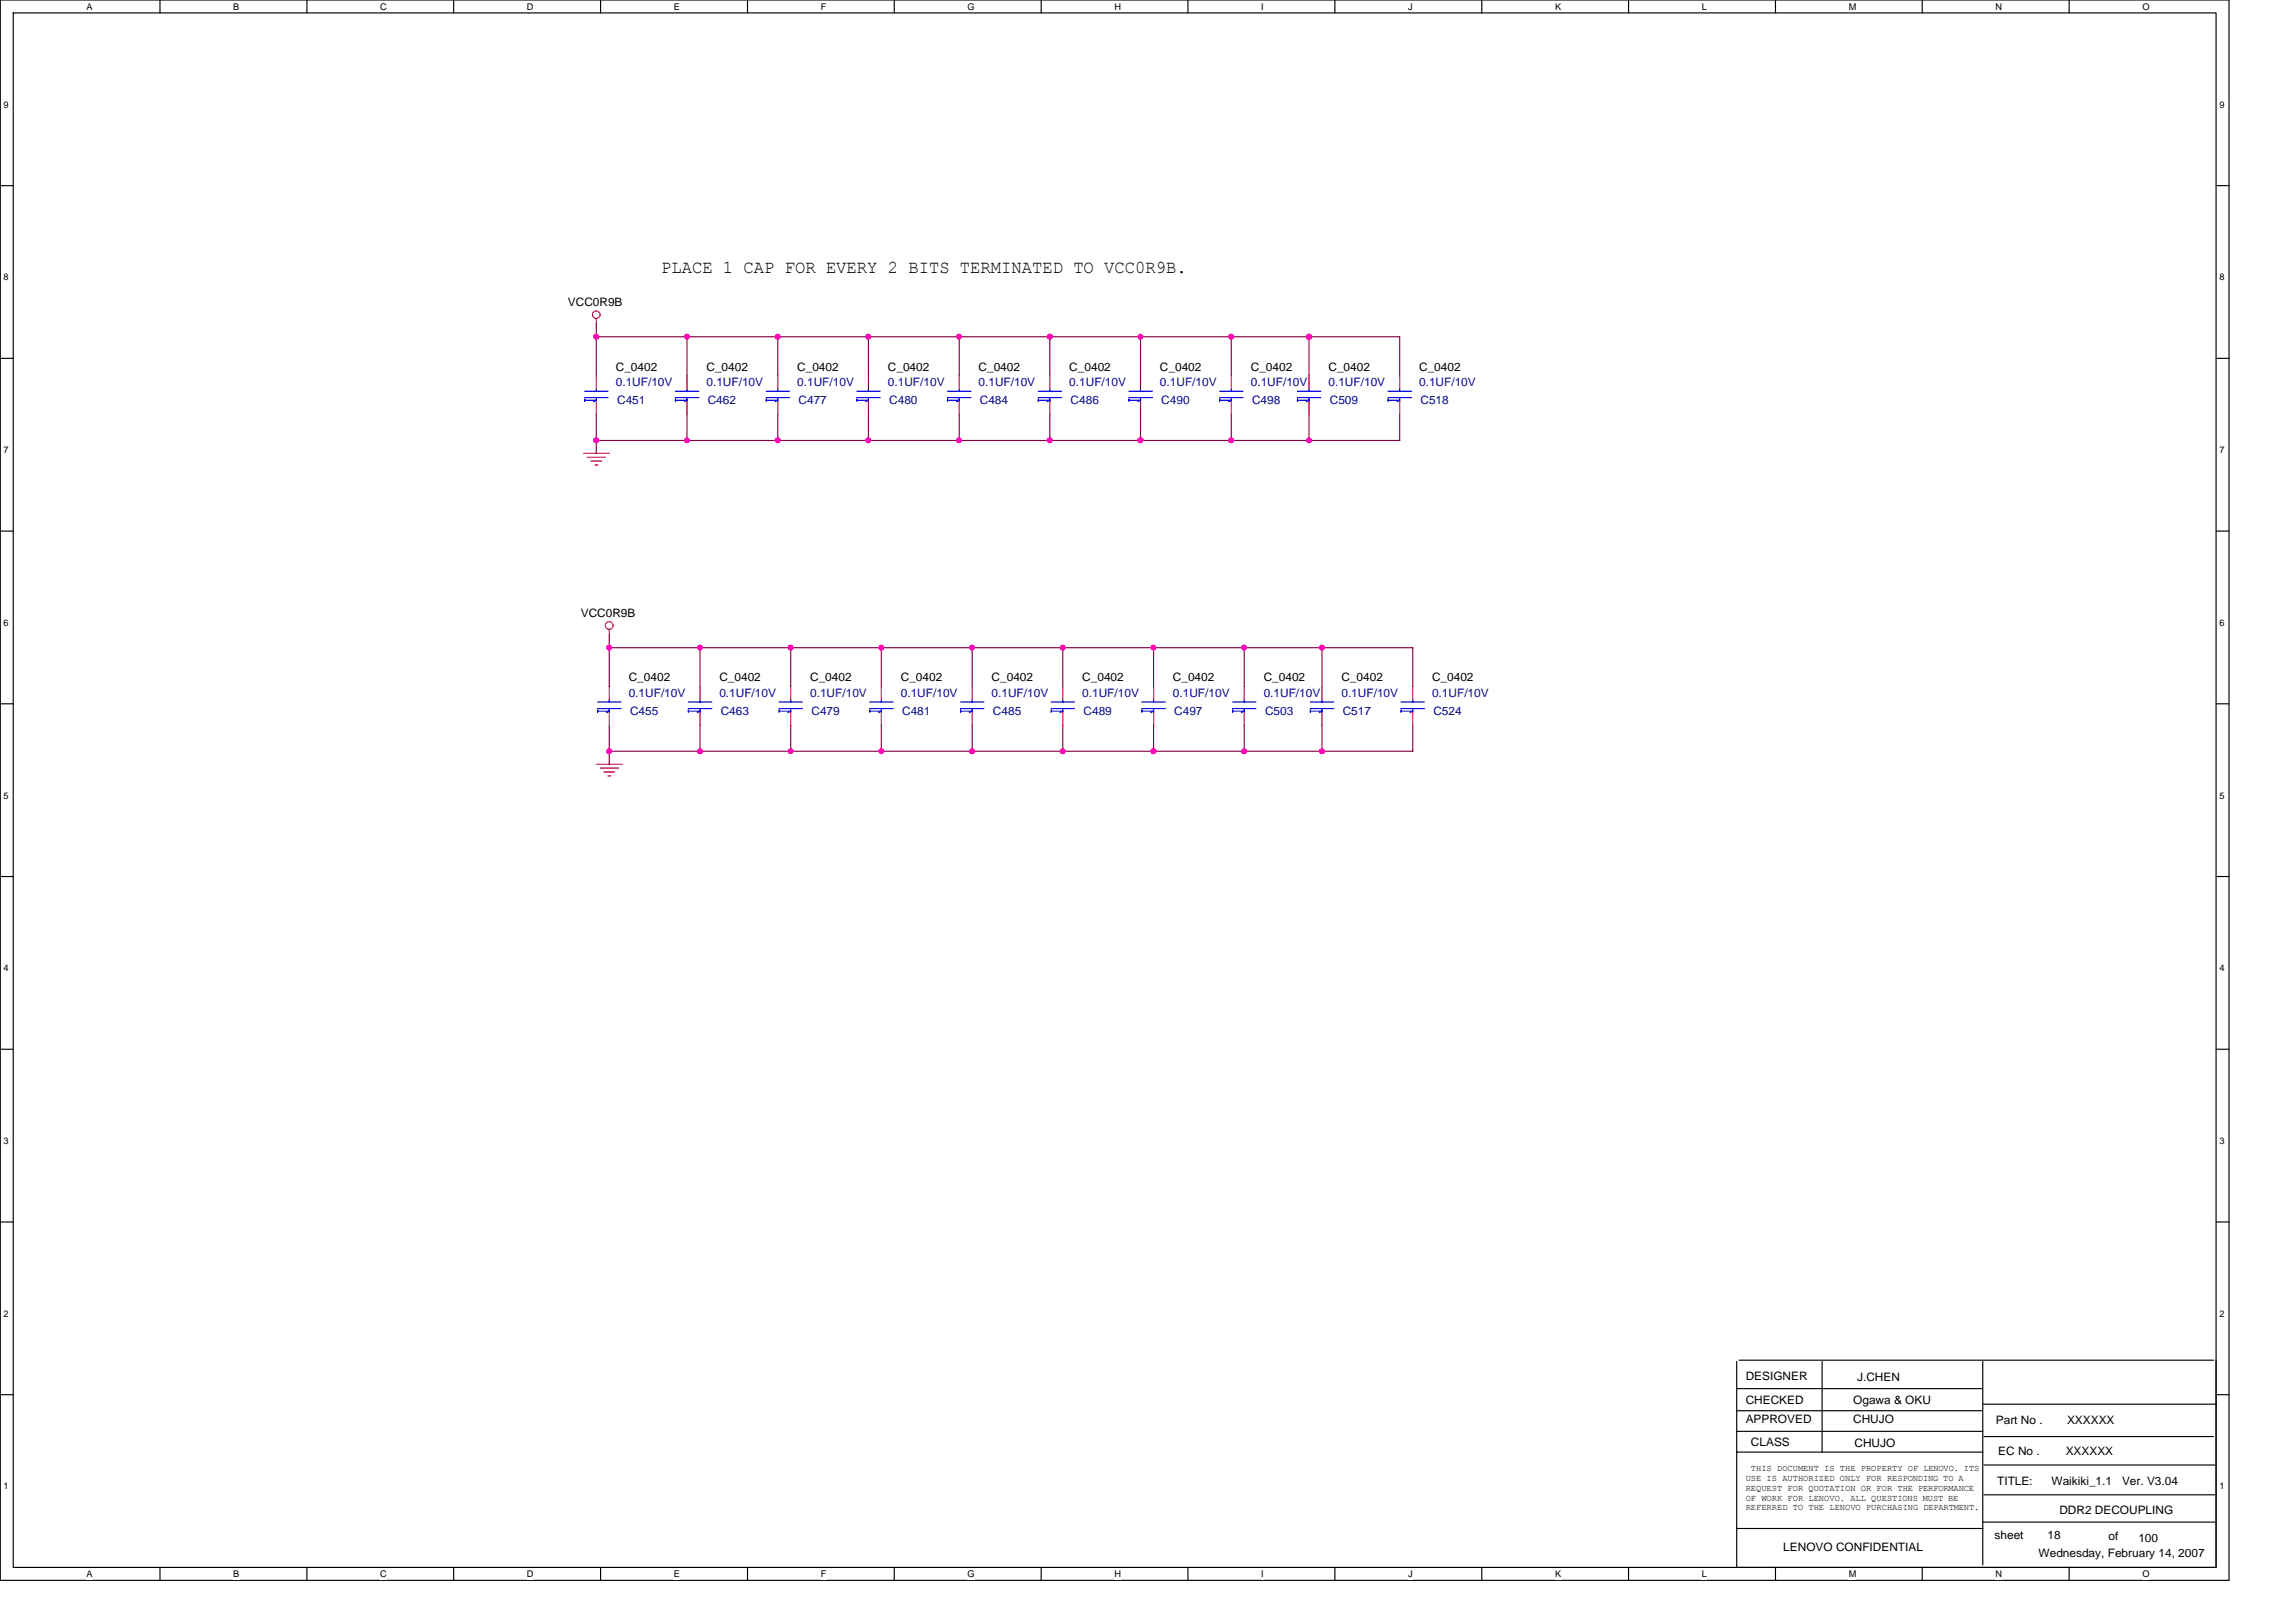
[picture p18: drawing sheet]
<svg xmlns="http://www.w3.org/2000/svg" width="297mm" height="210mm" viewBox="0 0 297 210" stroke-linecap="round" stroke-linejoin="round" font-family="sans-serif">
<defs><g id="words">
<text font-size="2.3" x="85.5" y="35.4">PLACE 1 CAP FOR EVERY 2 BITS TERMINATED TO VCC0R9B.</text>
<g font-size="1.5">
<text x="73.5" y="39.6">VCC0R9B</text>
<text x="79.7" y="48">C_0402</text>
<text x="91.4" y="48">C_0402</text>
<text x="103.1" y="48">C_0402</text>
<text x="114.9" y="48">C_0402</text>
<text x="126.6" y="48">C_0402</text>
<text x="138.3" y="48">C_0402</text>
<text x="150.1" y="48">C_0402</text>
<text x="161.8" y="48">C_0402</text>
<text x="171.9" y="48">C_0402</text>
<text x="183.6" y="48">C_0402</text>
<text x="75.1" y="79.8">VCC0R9B</text>
<text x="81.3" y="88.2">C_0402</text>
<text x="93.1" y="88.2">C_0402</text>
<text x="104.8" y="88.2">C_0402</text>
<text x="116.5" y="88.2">C_0402</text>
<text x="128.3" y="88.2">C_0402</text>
<text x="140" y="88.2">C_0402</text>
<text x="151.7" y="88.2">C_0402</text>
<text x="163.5" y="88.2">C_0402</text>
<text x="173.5" y="88.2">C_0402</text>
<text x="185.3" y="88.2">C_0402</text>
<text x="225.8" y="178.5">DESIGNER</text>
<text x="240.3" y="178.7">J.CHEN</text>
<text x="225.8" y="181.7">CHECKED</text>
<text x="225.8" y="184.1">APPROVED</text>
<text x="239.8" y="181.7">Ogawa &amp; OKU</text>
<text x="239.8" y="184.1">CHUJO</text>
<text x="258.2" y="184.3">Part No .</text>
<text x="267.4" y="184.3">XXXXXX</text>
<text x="226.5" y="187.1">CLASS</text>
<text x="239.9" y="187.3">CHUJO</text>
<text x="258.5" y="188.3">EC No .</text>
<text x="267.2" y="188.3">XXXXXX</text>
<text x="258.4" y="192.1">TITLE:</text>
<text x="265.4" y="192.1">Waikiki_1.1</text>
<text x="266.4" y="196">DDR2 DECOUPLING</text>
<text x="274.5" y="192.1">Ver. V3.04</text>
<text x="230.7" y="200.7">LENOVO CONFIDENTIAL</text>
<text x="258" y="199.2">sheet</text>
<text x="263.7" y="201.5">Wednesday, February 14, 2007</text>
<text x="264.9" y="199.2">18</text>
<text x="272.8" y="199.3">of</text>
<text x="276.6" y="199.5">100</text>
</g>
<g font-size="1.5" fill="#000080">
<text x="79.7" y="50">0.1UF/10V</text>
<text x="79.8" y="52.3">C451</text>
<text x="91.4" y="50">0.1UF/10V</text>
<text x="91.6" y="52.3">C462</text>
<text x="103.1" y="50">0.1UF/10V</text>
<text x="103.3" y="52.3">C477</text>
<text x="114.9" y="50">0.1UF/10V</text>
<text x="115" y="52.3">C480</text>
<text x="126.6" y="50">0.1UF/10V</text>
<text x="126.8" y="52.3">C484</text>
<text x="138.3" y="50">0.1UF/10V</text>
<text x="138.5" y="52.3">C486</text>
<text x="150.1" y="50">0.1UF/10V</text>
<text x="150.2" y="52.3">C490</text>
<text x="161.8" y="50">0.1UF/10V</text>
<text x="162" y="52.3">C498</text>
<text x="171.9" y="50">0.1UF/10V</text>
<text x="172" y="52.3">C509</text>
<text x="183.6" y="50">0.1UF/10V</text>
<text x="183.8" y="52.3">C518</text>
<text x="81.3" y="90.2">0.1UF/10V</text>
<text x="81.5" y="92.5">C455</text>
<text x="93.1" y="90.2">0.1UF/10V</text>
<text x="93.2" y="92.5">C463</text>
<text x="104.8" y="90.2">0.1UF/10V</text>
<text x="105" y="92.5">C479</text>
<text x="116.5" y="90.2">0.1UF/10V</text>
<text x="116.7" y="92.5">C481</text>
<text x="128.3" y="90.2">0.1UF/10V</text>
<text x="128.5" y="92.5">C485</text>
<text x="140" y="90.2">0.1UF/10V</text>
<text x="140.2" y="92.5">C489</text>
<text x="151.7" y="90.2">0.1UF/10V</text>
<text x="151.9" y="92.5">C497</text>
<text x="163.5" y="90.2">0.1UF/10V</text>
<text x="163.7" y="92.5">C503</text>
<text x="173.5" y="90.2">0.1UF/10V</text>
<text x="173.7" y="92.5">C517</text>
<text x="185.3" y="90.2">0.1UF/10V</text>
<text x="185.4" y="92.5">C524</text>
</g>
<g font-size="1.2">
<text x="11.2" y="1.3">A</text>
<text x="30.2" y="1.3">B</text>
<text x="49.2" y="1.3">C</text>
<text x="68.2" y="1.3">D</text>
<text x="87.2" y="1.3">E</text>
<text x="106.2" y="1.3">F</text>
<text x="125.2" y="1.3">G</text>
<text x="144.2" y="1.3">H</text>
<text x="163.2" y="1.3">I</text>
<text x="182.2" y="1.3">J</text>
<text x="201.2" y="1.3">K</text>
<text x="220.2" y="1.3">L</text>
<text x="239.2" y="1.3">M</text>
<text x="258.2" y="1.3">N</text>
<text x="277.2" y="1.3">O</text>
<text x=".5" y="13.9">9</text>
<text x="287.1" y="13.9">9</text>
<text x=".5" y="36.3">8</text>
<text x="287.1" y="36.3">8</text>
<text x=".5" y="58.6">7</text>
<text x="287.1" y="58.6">7</text>
<text x=".5" y="81">6</text>
<text x="287.1" y="81">6</text>
<text x=".5" y="103.3">5</text>
<text x="287.1" y="103.3">5</text>
<text x=".5" y="125.7">4</text>
<text x="287.1" y="125.7">4</text>
<text x=".5" y="148">3</text>
<text x="287.1" y="148">3</text>
<text x=".5" y="170.4">2</text>
<text x="287.1" y="170.4">2</text>
<text x="225.8" y="191.6">USE IS AUTHORIZED ONLY FOR RESPONDING TO A</text>
<text x="226.5" y="190.4">THIS DOCUMENT IS THE PROPERTY OF LENOVO. ITS</text>
<text x=".5" y="192.7">1</text>
<text x="225.8" y="192.9">REQUEST FOR QUOTATION OR FOR THE PERFORMANCE</text>
<text x="225.8" y="194.2">OF WORK FOR LENOVO. ALL QUESTIONS MUST BE</text>
<text x="225.8" y="195.5">REFERRED TO THE LENOVO PURCHASING DEPARTMENT.</text>
<text x="287.1" y="192.7">1</text>
<text x="11.2" y="204.1">A</text>
<text x="30.2" y="204.1">B</text>
<text x="49.2" y="204.1">C</text>
<text x="68.2" y="204.1">D</text>
<text x="87.2" y="204.1">E</text>
<text x="106.2" y="204.1">F</text>
<text x="125.2" y="204.1">G</text>
<text x="144.2" y="204.1">H</text>
<text x="163.2" y="204.1">I</text>
<text x="182.2" y="204.1">J</text>
<text x="201.2" y="204.1">K</text>
<text x="220.2" y="204.1">L</text>
<text x="239.2" y="204.1">M</text>
<text x="258.2" y="204.1">N</text>
<text x="277.2" y="204.1">O</text>
</g>
</g></defs>
<path d="M0 0h288.4v204.5h-288.4zM1.7 1.7h285v201.1h-285z" fill="none" stroke="#000" stroke-width=".15"/>
<g fill="#fff">
<path d="M11.2 .2h.8v1.3h-.8z"/>
<path d="M11.2 203h.8v1.4h-.8z"/>
</g>
<path d="M20.7 0v1.7M20.7 202.8v1.7" fill="none" stroke="#000" stroke-width=".15"/>
<g fill="#fff">
<path d="M30.2 .2h.8v1.3h-.8z"/>
<path d="M30.2 203h.8v1.4h-.8z"/>
</g>
<path d="M39.7 0v1.7M39.7 202.8v1.7" fill="none" stroke="#000" stroke-width=".15"/>
<g fill="#fff">
<path d="M49.2 .2h.8v1.3h-.8z"/>
<path d="M49.2 203h.8v1.4h-.8z"/>
</g>
<path d="M58.7 0v1.7M58.7 202.8v1.7" fill="none" stroke="#000" stroke-width=".15"/>
<g fill="#fff">
<path d="M68.2 .2h.8v1.3h-.8z"/>
<path d="M68.2 203h.8v1.4h-.8z"/>
</g>
<path d="M77.7 0v1.7M77.7 202.8v1.7" fill="none" stroke="#000" stroke-width=".15"/>
<g fill="#fff">
<path d="M87.2 .2h.8v1.3h-.8z"/>
<path d="M87.2 203h.8v1.4h-.8z"/>
</g>
<path d="M96.7 0v1.7M96.7 202.8v1.7" fill="none" stroke="#000" stroke-width=".15"/>
<g fill="#fff">
<path d="M106.2 .2h.7v1.3h-.7z"/>
<path d="M106.2 203h.7v1.4h-.7z"/>
</g>
<path d="M115.7 0v1.7M115.7 202.8v1.7" fill="none" stroke="#000" stroke-width=".15"/>
<g fill="#fff">
<path d="M125.2 .2h.9v1.3h-.9z"/>
<path d="M125.2 203h.9v1.4h-.9z"/>
</g>
<path d="M134.7 0v1.7M134.7 202.8v1.7" fill="none" stroke="#000" stroke-width=".15"/>
<g fill="#fff">
<path d="M144.2 .2h.8v1.3h-.8z"/>
<path d="M144.2 203h.8v1.4h-.8z"/>
</g>
<path d="M153.7 0v1.7M153.7 202.8v1.7" fill="none" stroke="#000" stroke-width=".15"/>
<g fill="#fff">
<path d="M163.2 .2h.3v1.3h-.3z"/>
<path d="M163.2 203h.3v1.4h-.3z"/>
</g>
<path d="M172.7 0v1.7M172.7 202.8v1.7" fill="none" stroke="#000" stroke-width=".15"/>
<g fill="#fff">
<path d="M182.2 .2h.6v1.3h-.6z"/>
<path d="M182.2 203h.6v1.4h-.6z"/>
</g>
<path d="M191.7 0v1.7M191.7 202.8v1.7" fill="none" stroke="#000" stroke-width=".15"/>
<g fill="#fff">
<path d="M201.2 .2h.8v1.3h-.8z"/>
<path d="M201.2 203h.8v1.4h-.8z"/>
</g>
<path d="M210.7 0v1.7M210.7 202.8v1.7" fill="none" stroke="#000" stroke-width=".15"/>
<g fill="#fff">
<path d="M220.2 .2h.6v1.3h-.6z"/>
<path d="M220.2 203h.6v1.4h-.6z"/>
</g>
<path d="M229.7 0v1.7M229.7 202.8v1.7" fill="none" stroke="#000" stroke-width=".15"/>
<g fill="#fff">
<path d="M239.2 .2h.9v1.3h-.9z"/>
<path d="M239.2 203h.9v1.4h-.9z"/>
</g>
<path d="M248.7 0v1.7M248.7 202.8v1.7" fill="none" stroke="#000" stroke-width=".15"/>
<g fill="#fff">
<path d="M258.2 .2h.8v1.3h-.8z"/>
<path d="M258.2 203h.8v1.4h-.8z"/>
</g>
<path d="M267.7 0v1.7M267.7 202.8v1.7" fill="none" stroke="#000" stroke-width=".15"/>
<g fill="#fff">
<path d="M277.2 .2h.9v1.3h-.9z"/>
<path d="M277.2 203h.9v1.4h-.9z"/>
<path d="M.5 12.8h.6v1.4h-.6z"/>
<path d="M287.1 12.8h.7v1.4h-.7z"/>
<path d="M.5 35.2h.6v1.3h-.6z"/>
<path d="M287.1 35.2h.7v1.3h-.7z"/>
</g>
<path d="M0 24h1.7M286.7 24h1.7" fill="none" stroke="#000" stroke-width=".15"/>
<g fill="#fff">
<path d="M.5 57.6h.6v1.3h-.6z"/>
<path d="M287.1 57.6h.7v1.3h-.7z"/>
</g>
<path d="M0 46.4h1.7M286.7 46.4h1.7" fill="none" stroke="#000" stroke-width=".15"/>
<g fill="#fff">
<path d="M.5 79.9h.6v1.3h-.6z"/>
<path d="M287.1 79.9h.7v1.3h-.7z"/>
</g>
<path d="M0 68.7h1.7M286.7 68.7h1.7" fill="none" stroke="#000" stroke-width=".15"/>
<g fill="#fff">
<path d="M.5 102.3h.6v1.3h-.6z"/>
<path d="M287.1 102.3h.7v1.3h-.7z"/>
</g>
<path d="M0 91.1h1.7M286.7 91.1h1.7" fill="none" stroke="#000" stroke-width=".15"/>
<g fill="#fff">
<path d="M.5 124.6h.6v1.3h-.6z"/>
<path d="M287.1 124.6h.7v1.3h-.7z"/>
</g>
<path d="M0 113.4h1.7M286.7 113.4h1.7" fill="none" stroke="#000" stroke-width=".15"/>
<g fill="#fff">
<path d="M.5 147h.6v1.3h-.6z"/>
<path d="M287.1 147h.7v1.3h-.7z"/>
</g>
<path d="M0 135.8h1.7M286.7 135.8h1.7" fill="none" stroke="#000" stroke-width=".15"/>
<g fill="#fff">
<path d="M.5 169.3h.6v1.3h-.6z"/>
<path d="M287.1 169.3h.7v1.3h-.7z"/>
</g>
<path d="M0 158.1h1.7M286.7 158.1h1.7" fill="none" stroke="#000" stroke-width=".15"/>
<g fill="#fff">
<path d="M.5 191.7h.6v1.3h-.6z"/>
<path d="M287.1 191.7h.7v1.3h-.7z"/>
</g>
<g fill="none" stroke="#000" stroke-width=".15">
<path d="M224.7 179.7h31.7M224.7 176.2v26.7M225 176h61.4M235.7 176.2v11.7M256.5 176.2v26.3M286.7 176v26.8M0 180.5h1.7M224.7 182.6h31.7M224.7 185.2h31.8M224.7 187.9h31.8M224.7 197.8h31.8M256.5 181.7h30.2"/>
<path d="M256.5 197h30.1M256.7 189.6h29.8M256.7 185.9h29.7M256.7 193.4h29.8M286.7 180.5h1.7M224.8 202.8h61.7"/>
</g>
<g fill="none" stroke="#f00" stroke-width=".15">
<path d="M75.5 58.7h3.3M76 59.2h2.3M76.5 59.7h1.3M77.1 41.2v.7M77.1 48.6v1.7M77.1 52v1.6M88.9 48.6v1.7M88.9 52v1.6M100.6 48.6v1.7M100.6 52v1.6M112.3 48.6v1.7M112.3 52v1.6"/>
<path d="M124.1 48.6v1.7M124.1 52v1.6M135.8 48.6v1.7M135.8 52v1.6M147.5 48.6v1.7M147.5 52v1.6M159.3 48.6v1.7M159.3 52v1.6M169.4 48.6v1.7M169.4 52v1.6M181.1 48.6v1.7M181.1 52v1.6"/>
<path d="M77 60.2h.3M77.1 98.9h3.4M77.7 99.4h2.3M78.1 99.9h1.4M78.8 81.5v.7M78.8 88.8v1.7M78.8 92.2v1.7M90.6 88.8v1.7M90.6 92.2v1.7M102.3 88.8v1.7M102.3 92.2v1.7M114 88.8v1.7"/>
<path d="M114 92.2v1.7M125.8 88.8v1.7M125.8 92.2v1.7M137.5 88.8v1.7M137.5 92.2v1.7M149.2 88.8v1.7M149.2 92.2v1.7M161 88.8v1.7M161 92.2v1.7M171 88.8v1.7M171 92.2v1.7M182.8 88.8v1.7"/>
<path d="M182.8 92.2v1.7M78.7 100.4h.3"/>
<circle cx="77.1" cy="40.7" r=".49"/>
<circle cx="78.8" cy="80.9" r=".5"/>
</g>
<g fill="none" stroke="#00f" stroke-width=".15">
<path d="M75.6 50.6h3.1M75.6 51.5h3.1M75.6 51.8h1.6M75.6 51.6v.4M77.1 50.3v.4M77.1 51.4v.6M77.1 51.8l-.3 .2M87.4 50.6h3M87.4 51.5h3M87.4 51.8h1.5M87.4 51.6v.4M88.9 50.3v.4"/>
<path d="M88.9 51.4v.6M88.9 51.8l-.4 .2M99.1 50.6h3M99.1 51.5h3M99.1 51.8h1.5M99.1 51.6v.4M100.6 50.3v.4M100.6 51.4v.6M100.6 51.8l-.3 .2M110.8 50.6h3.1M110.8 51.5h3.1M110.8 51.8h1.6l-.4 .2"/>
<path d="M110.8 51.6v.4M112.3 50.3v.4M112.3 51.4v.6M122.6 50.6h3M122.6 51.5h3M122.6 51.8h1.5M122.6 51.6v.4M124.1 50.3v.4M124.1 51.4v.6M124.1 51.8l-.4 .2M134.3 50.6h3M134.3 51.5h3"/>
<path d="M134.3 51.8h1.5M134.3 51.6v.4M135.8 50.3v.4M135.8 51.4v.6M135.8 51.8l-.3 .2M146 50.6h3.1M146 51.5h3.1M146 51.8h1.6M146 51.6v.4M147.5 50.3v.4M147.5 51.4v.6M147.5 51.8l-.3 .2"/>
<path d="M157.8 50.6h3M157.8 51.5h3M157.8 51.8h1.5M157.8 51.6v.4M159.3 50.3v.4M159.3 51.4v.6M159.3 51.8l-.4 .2M167.8 50.6h3.1M167.8 51.5h3.1M167.8 51.8h1.6M167.8 51.6v.4M169.4 50.3v.4"/>
<path d="M169.4 51.4v.6M169.4 51.8l-.4 .2M179.6 50.6h3M179.6 51.5h3M179.6 51.8h1.5l-.4 .2M179.6 51.6v.4M181.1 50.3v.4M181.1 51.4v.6M77.3 90.8h3M77.3 91.7h3M77.3 92h1.5M77.3 91.8v.4"/>
<path d="M78.8 90.5v.4M78.8 91.7v.5M78.8 92l-.3 .2M89 90.8h3.1M89 91.7h3.1M89 92h1.6M89 91.8v.4M90.6 90.5v.4M90.6 91.7v.5M90.6 92l-.4 .2M100.8 90.8h3M100.8 91.7h3"/>
<path d="M100.8 92h1.5l-.4 .2M100.8 91.8v.4M102.3 90.5v.4M102.3 91.7v.5M112.5 90.8h3.1M112.5 91.7h3.1M112.5 92h1.5M112.5 91.8v.4M114 90.5v.4M114 91.7v.5M114 92l-.3 .2M124.3 90.8h3"/>
<path d="M124.3 91.7h3M124.3 92h1.5l-.4 .2M124.3 91.8v.4M125.8 90.5v.4M125.8 91.7v.5M136 90.8h3M136 91.7h3M136 92h1.5M136 91.8v.4M137.5 90.5v.4M137.5 91.7v.5M137.5 92l-.4 .2"/>
<path d="M147.7 90.8h3.1M147.7 91.7h3.1M147.7 92h1.6M147.7 91.8v.4M149.2 90.5v.4M149.2 91.7v.5M149.2 92l-.3 .2M159.5 90.8h3M159.5 91.7h3M159.5 92h1.5M159.5 91.8v.4M161 90.5v.4"/>
<path d="M161 91.7v.5M161 92l-.4 .2M169.5 90.8h3M169.5 91.7h3M169.5 92h1.5l-.3 .2M169.5 91.8v.4M171 90.5v.4M171 91.7v.5M181.2 90.8h3.1M181.2 91.7h3.1M181.2 92h1.6M181.2 91.8v.4"/>
<path d="M182.8 90.5v.4M182.8 91.7v.5M182.8 92l-.4 .2"/>
</g>
<g fill="none" stroke="#800040" stroke-width=".15">
<path d="M77.1 41.9v6.7M77.1 53.6v5.1M77.1 57h104M77.1 43.6h104v5M88.9 43.6v5M88.9 53.6v3.4M100.6 43.6v5M100.6 53.6v3.4M112.3 43.6v5M112.3 53.6v3.4M124.1 43.6v5M124.1 53.6v3.4"/>
<path d="M135.8 43.6v5M135.8 53.6v3.4M147.5 43.6v5M147.5 53.6v3.4M159.3 43.6v5M159.3 53.6v3.4M169.4 43.6v5M169.4 53.6v3.4M181.1 53.6v3.4M78.8 82.1v6.8M78.8 93.9v5M78.8 97.2h104"/>
<path d="M78.8 83.8h104M90.6 83.8v5.1M90.6 93.9v3.3M102.3 83.8v5.1M102.3 93.9v3.3M114 83.8v5.1M114 93.9v3.3M125.8 83.8v5.1M125.8 93.9v3.3M137.5 83.8v5.1M137.5 93.9v3.3M149.2 83.8v5.1"/>
<path d="M149.2 93.9v3.3M161 83.8v5.1M161 93.9v3.3M171 83.8v5.1M171 93.9v3.3M182.8 83.8v5.1M182.8 93.9v3.3"/>
</g>
<g fill="#f0f" stroke="#f0f" stroke-width=".15">
<circle cx="77.1" cy="57" r=".33"/>
<circle cx="147.5" cy="57" r=".32"/>
<circle cx="159.3" cy="57" r=".33"/>
<circle cx="124.1" cy="57" r=".32"/>
<circle cx="135.8" cy="57" r=".33"/>
<circle cx="112.3" cy="57" r=".33"/>
<circle cx="88.9" cy="57" r=".32"/>
<circle cx="124.1" cy="43.6" r=".32"/>
<circle cx="135.8" cy="43.6" r=".33"/>
<circle cx="147.5" cy="43.6" r=".32"/>
<circle cx="100.6" cy="43.6" r=".33"/>
<circle cx="112.3" cy="43.6" r=".33"/>
<circle cx="88.9" cy="43.6" r=".32"/>
<circle cx="77.1" cy="43.6" r=".33"/>
<circle cx="78.8" cy="97.2" r=".33"/>
<circle cx="125.8" cy="97.2" r=".33"/>
<circle cx="125.8" cy="83.8" r=".33"/>
<circle cx="78.8" cy="83.8" r=".33"/>
<circle cx="114" cy="83.8" r=".32"/>
<circle cx="90.5" cy="83.8" r=".32"/>
<circle cx="137.5" cy="83.8" r=".33"/>
<circle cx="90.5" cy="97.2" r=".32"/>
<circle cx="102.3" cy="83.8" r=".33"/>
<circle cx="149.2" cy="97.2" r=".32"/>
<circle cx="161" cy="97.2" r=".33"/>
<circle cx="161" cy="83.8" r=".33"/>
<circle cx="137.5" cy="97.2" r=".33"/>
<circle cx="114" cy="97.2" r=".32"/>
<circle cx="149.2" cy="83.8" r=".32"/>
<circle cx="169.3" cy="43.6" r=".33"/>
<circle cx="159.3" cy="43.6" r=".33"/>
<circle cx="169.3" cy="57" r=".33"/>
<circle cx="171" cy="97.2" r=".33"/>
<circle cx="171" cy="83.8" r=".33"/>
<circle cx="100.6" cy="57" r=".33"/>
<circle cx="102.3" cy="97.2" r=".33"/>
</g>
<use href="#words"/>
</svg>
